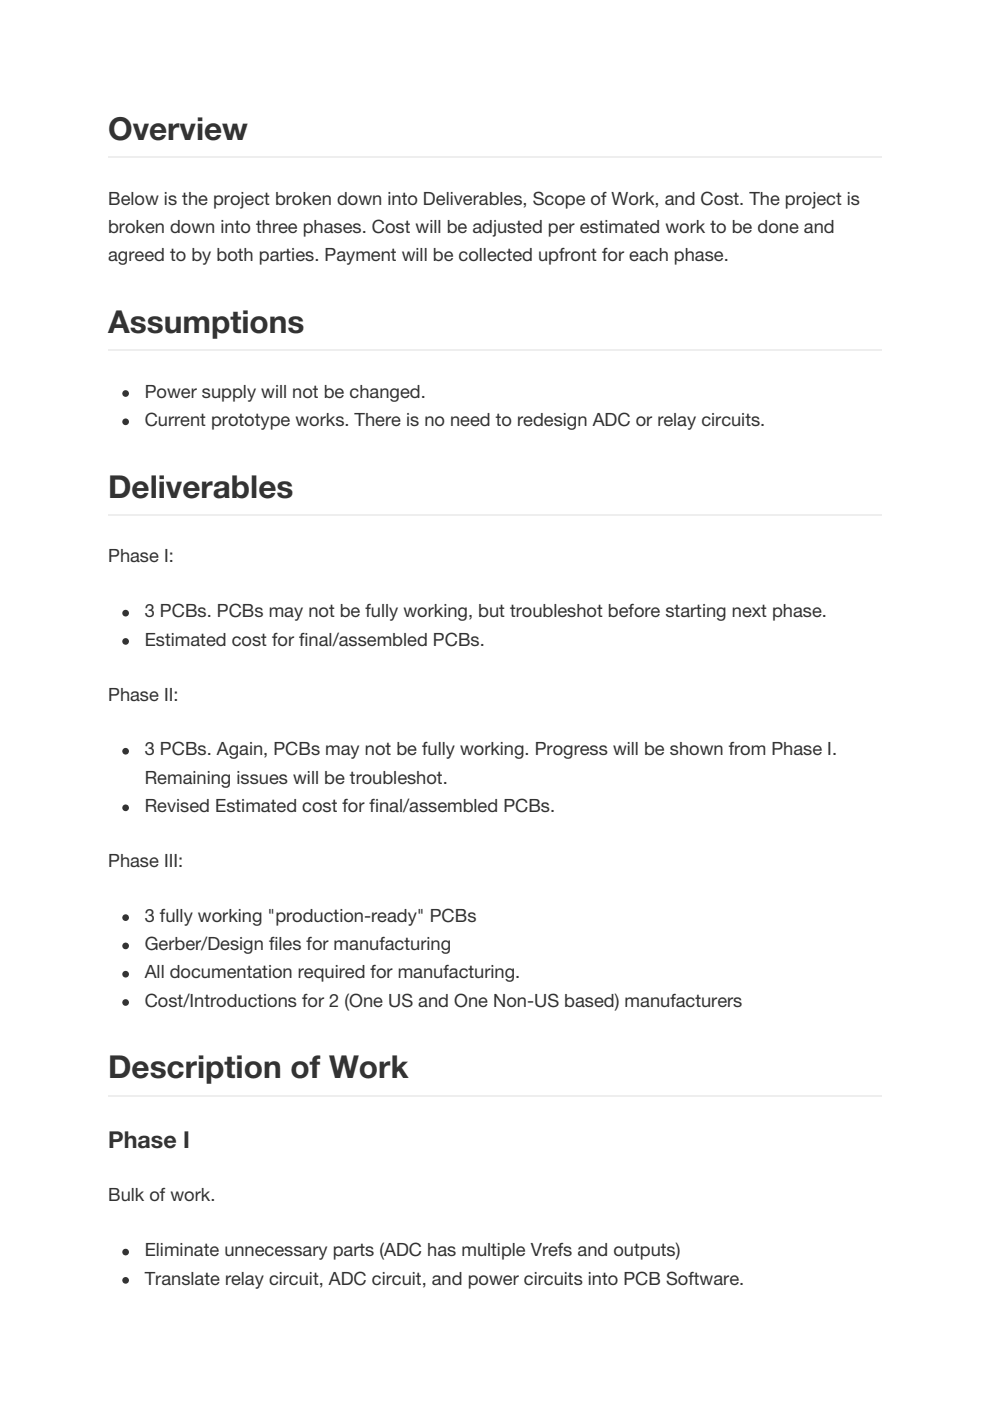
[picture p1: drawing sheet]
<svg xmlns="http://www.w3.org/2000/svg" width="210mm" height="297mm" viewBox="0 0 210 297" stroke-linecap="round" stroke-linejoin="round" font-family="sans-serif">
<defs><g id="words">
<g font-size="6.7" fill="#333">
<text x="22.9" y="29.6">Overview</text>
<text x="22.9" y="70.6">Assumptions</text>
<text x="22.9" y="105.5">Deliverables</text>
<text x="22.9" y="228.6">Description of Work</text>
</g>
<text font-size="4.9" fill="#333" x="22.9" y="243.4">Phase I</text>
<g font-size="3.9" fill="#333">
<text x="22.9" y="43.4">Below is the project broken down into Deliverables, Scope of Work, and Cost. The project is</text>
<text x="22.9" y="49.4">broken down into three phases. Cost will be adjusted per estimated work to be done and</text>
<text x="22.9" y="55.4">agreed to by both parties. Payment will be collected upfront for each phase.</text>
<text x="30.7" y="84.3">Power supply will not be changed.</text>
<text x="30.7" y="90.3">Current prototype works. There is no need to redesign ADC or relay circuits.</text>
<text x="22.9" y="119.2">Phase I:</text>
<text x="30.7" y="130.9">3 PCBs. PCBs may not be fully working, but troubleshot before starting next phase.</text>
<text x="30.7" y="136.9">Estimated cost for final/assembled PCBs.</text>
<text x="22.9" y="148.5">Phase II:</text>
<text x="30.7" y="160.2">3 PCBs. Again, PCBs may not be fully working. Progress will be shown from Phase I.</text>
<text x="30.7" y="166.2">Remaining issues will be troubleshot.</text>
<text x="30.7" y="172.2">Revised Estimated cost for final/assembled PCBs.</text>
<text x="22.9" y="183.8">Phase III:</text>
<text x="30.7" y="195.4">3 fully working &quot;production-ready&quot; PCBs</text>
<text x="30.7" y="201.4">Gerber/Design files for manufacturing</text>
<text x="30.7" y="207.4">All documentation required for manufacturing.</text>
<text x="30.7" y="213.4">Cost/Introductions for 2 (One US and One Non-US based) manufacturers</text>
<text x="22.9" y="254.7">Bulk of work.</text>
<text x="30.7" y="266.3">Eliminate unnecessary parts (ADC has multiple Vrefs and outputs)</text>
<text x="30.7" y="272.3">Translate relay circuit, ADC circuit, and power circuits into PCB Software.</text>
</g>
</g></defs>
<path d="M22.9 33.3h164.1M22.9 74.3h164.1M22.9 109.2h164.1M22.9 232.3h164.1" fill="none" stroke="#eee" stroke-width=".35"/>
<g fill="#333" stroke="#333" stroke-width=".35">
<circle cx="26.6" cy="83.4" r=".53"/>
<circle cx="26.6" cy="89.4" r=".53"/>
<circle cx="26.6" cy="130" r=".53"/>
<circle cx="26.6" cy="136" r=".53"/>
<circle cx="26.6" cy="159.3" r=".53"/>
<circle cx="26.6" cy="171.3" r=".53"/>
<circle cx="26.6" cy="194.6" r=".53"/>
<circle cx="26.6" cy="200.6" r=".53"/>
<circle cx="26.6" cy="206.6" r=".53"/>
<circle cx="26.6" cy="212.5" r=".53"/>
<circle cx="26.6" cy="265.5" r=".53"/>
<circle cx="26.6" cy="271.5" r=".53"/>
</g>
<use href="#words"/>
</svg>
